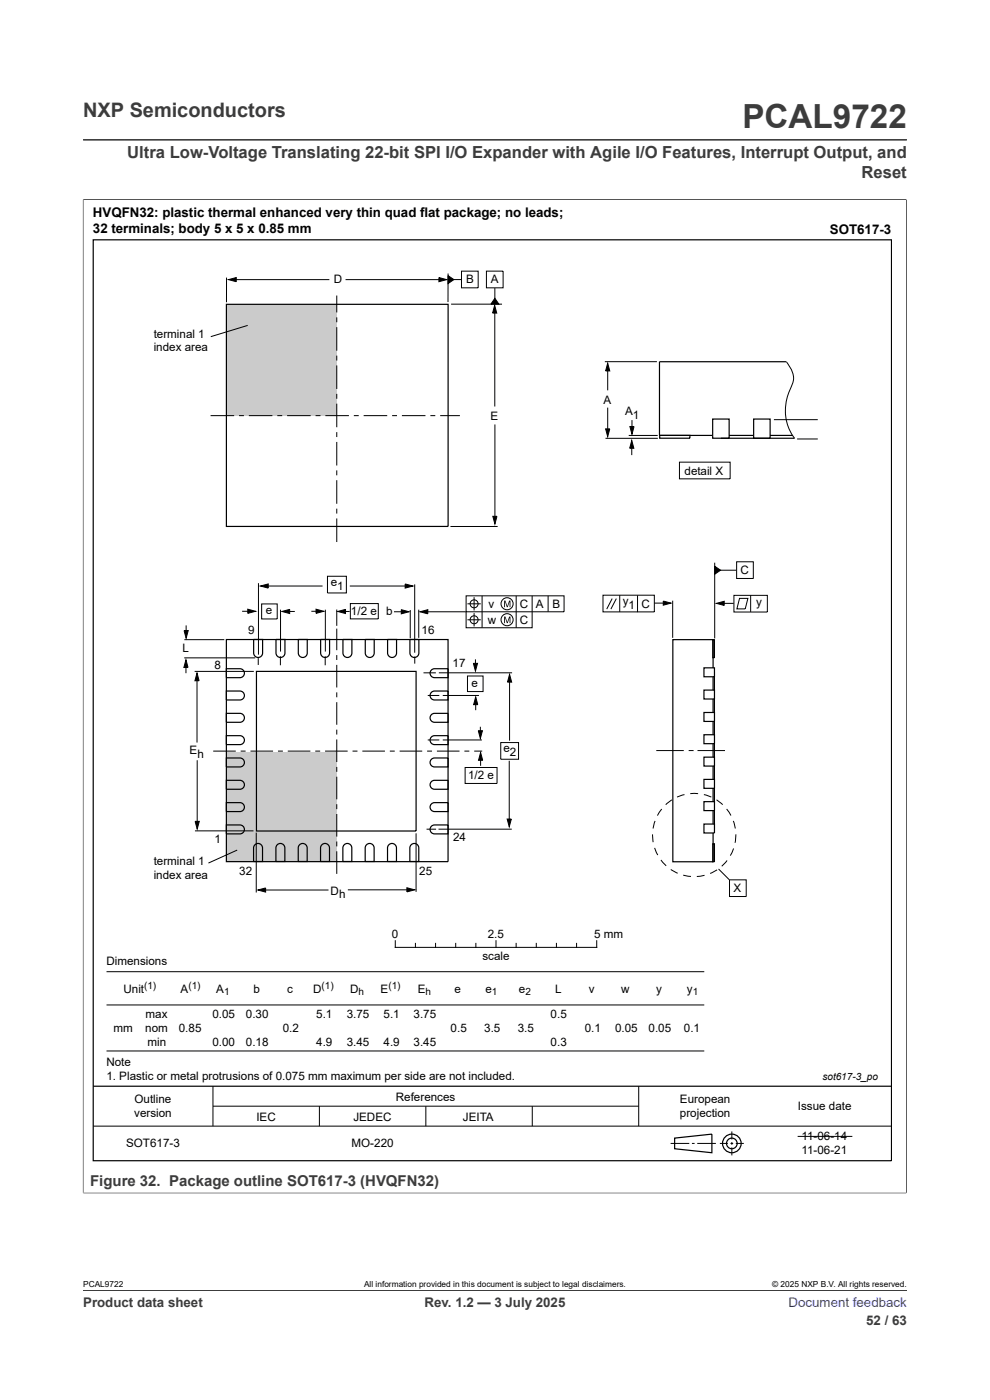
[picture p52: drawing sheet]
<svg xmlns="http://www.w3.org/2000/svg" width="210mm" height="297mm" viewBox="0 0 210 297" stroke-linecap="round" stroke-linejoin="round" font-family="sans-serif">
<defs><g id="words">
<text font-size="7.1" fill="#3c3c3c" x="157.5" y="27.2">PCAL9722</text>
<text font-size="4.2" fill="#3c3c3c" x="17.6" y="24.8">NXP Semiconductors</text>
<g font-size="3.5" fill="#3c3c3c">
<text x="27" y="33.5">Ultra Low-Voltage Translating 22-bit SPI I/O Expander with Agile I/O Features, Interrupt Output, and</text>
<text x="182.8" y="37.7">Reset</text>
</g>
<text font-size="3.2" fill="#3c3c3c" x="19.1" y="251.6">Figure 32. Package outline SOT617-3 (HVQFN32)</text>
<g font-size="2.8">
<text x="19.7" y="46.1">HVQFN32: plastic thermal enhanced very thin quad flat package; no leads;</text>
<text x="19.7" y="49.5">32 terminals; body 5 x 5 x 0.85 mm</text>
<text x="176" y="49.6">SOT617-3</text>
</g>
<g font-size="2.8" fill="#3c3c3c">
<text x="17.6" y="277.3">Product data sheet</text>
<text x="90.1" y="277.3">Rev. 1.2 — 3 July 2025</text>
<text x="183.7" y="281">52 / 63</text>
</g>
<text font-size="2.8" fill="#00f" x="167.3" y="277.3">Document feedback</text>
<g font-size="2.5">
<text x="70.8" y="60">D</text>
<text x="98.9" y="60.1">B</text>
<text x="104.1" y="60.1">A</text>
<text x="32.6" y="71.6">terminal 1</text>
<text x="32.6" y="74.5">index area</text>
<text x="104" y="89.1">E</text>
<text x="128" y="85.6">A</text>
<text x="132.6" y="88">A</text>
<text x="134.3" y="88.8">1</text>
<text x="145.2" y="100.7">detail X</text>
<text x="70.2" y="124.3">e</text>
<text x="71.5" y="125.2">1</text>
<text x="157.1" y="121.8">C</text>
<text x="56.4" y="130.3">e</text>
<text x="74.5" y="130.4">1/2 e</text>
<text x="81.9" y="130.5">b</text>
<text x="103.6" y="128.9">v</text>
<text x="110.3" y="128.9">C</text>
<text x="113.7" y="128.9">A</text>
<text x="117.2" y="128.9">B</text>
<text x="132.1" y="128.4">y</text>
<text x="133.3" y="129.3">1</text>
<text x="136" y="129">C</text>
<text x="160.4" y="128.5">y</text>
<text x="52.7" y="134.6">9</text>
<text x="89.4" y="134.6">16</text>
<text x="103.5" y="132.3">w</text>
<text x="110.3" y="132.3">C</text>
<text x="38.7" y="138.4">L</text>
<text x="45.5" y="141.8">8</text>
<text x="96" y="141.4">17</text>
<text x="100" y="145.8">e</text>
<text x="40.2" y="159.9">E</text>
<text x="41.9" y="160.8">h</text>
<text x="106.8" y="159.6">e</text>
<text x="108.2" y="160.4">2</text>
<text x="99.3" y="165.3">1/2 e</text>
<text x="45.5" y="178.7">1</text>
<text x="96.1" y="178.5">24</text>
<text x="32.6" y="183.5">terminal 1</text>
<text x="50.8" y="185.7">32</text>
<text x="88.9" y="185.7">25</text>
<text x="32.6" y="186.5">index area</text>
<text x="70.1" y="189.8">D</text>
<text x="71.9" y="190.6">h</text>
<text x="155.6" y="189.3">X</text>
<text x="83.1" y="199">0</text>
<text x="102.3" y="203.6">scale</text>
<text x="103.5" y="199">2.5</text>
<text x="126" y="199">5 mm</text>
<text x="22.6" y="204.7">Dimensions</text>
<text x="26.2" y="210.6">Unit</text>
<text x="30.9" y="215.9">max</text>
<text x="38.3" y="210.6">A</text>
<text x="45.1" y="215.9">0.05</text>
<text x="45.9" y="210.6">A</text>
<text x="52.2" y="215.9">0.30</text>
<text x="53.7" y="210.6">b</text>
<text x="60.9" y="210.6">c</text>
<text x="66.4" y="210.6">D</text>
<text x="67.1" y="215.9">5.1</text>
<text x="73.6" y="215.9">3.75</text>
<text x="74.3" y="210.6">D</text>
<text x="80.7" y="210.6">E</text>
<text x="81.4" y="215.9">5.1</text>
<text x="87.7" y="215.9">3.75</text>
<text x="88.6" y="210.6">E</text>
<text x="96.4" y="210.6">e</text>
<text x="103" y="210.6">e</text>
<text x="110.1" y="210.6">e</text>
<text x="116.8" y="215.9">0.5</text>
<text x="117.8" y="210.6">L</text>
<text x="124.9" y="210.6">v</text>
<text x="131.8" y="210.6">w</text>
<text x="139.2" y="210.6">y</text>
<text x="145.7" y="210.6">y</text>
<text x="24.1" y="218.9">mm</text>
<text x="30.8" y="218.9">nom</text>
<text x="31.3" y="221.9">min</text>
<text x="37.9" y="218.9">0.85</text>
<text x="45.1" y="221.9">0.00</text>
<text x="52.2" y="221.9">0.18</text>
<text x="60" y="218.9">0.2</text>
<text x="67.1" y="221.9">4.9</text>
<text x="73.6" y="221.9">3.45</text>
<text x="81.4" y="221.9">4.9</text>
<text x="87.7" y="221.9">3.45</text>
<text x="95.6" y="218.9">0.5</text>
<text x="102.7" y="218.9">3.5</text>
<text x="109.8" y="218.9">3.5</text>
<text x="116.8" y="221.9">0.3</text>
<text x="124" y="218.9">0.1</text>
<text x="130.5" y="218.9">0.05</text>
<text x="137.6" y="218.9">0.05</text>
<text x="145.1" y="218.9">0.1</text>
<text x="22.6" y="226">Note</text>
<text x="22.6" y="229.2">1. Plastic or metal protrusions of 0.075 mm maximum per side are not included.</text>
<text x="84" y="233.5">References</text>
<text x="28.5" y="237">version</text>
<text x="28.5" y="234">Outline</text>
<text x="54.4" y="237.7">IEC</text>
<text x="75" y="237.7">JEDEC</text>
<text x="98.2" y="237.7">JEITA</text>
<text x="144.2" y="234">European</text>
<text x="144.2" y="237">projection</text>
<text x="169.3" y="235.5">Issue date</text>
<text x="26.8" y="243.4">SOT617-3</text>
<text x="74.6" y="243.4">MO-220</text>
<text x="170" y="241.9">11-06-14</text>
<text x="170" y="244.8">11-06-21</text>
</g>
<g font-size="2.1">
<text x="30.6" y="209.9">(1)</text>
<text x="40" y="209.9">(1)</text>
<text x="68.2" y="209.9">(1)</text>
<text x="82.4" y="209.9">(1)</text>
<text x="47.5" y="211.1">1</text>
<text x="76" y="211.1">h</text>
<text x="90.3" y="211.1">h</text>
<text x="104.4" y="211.1">1</text>
<text x="111.5" y="211.1">2</text>
<text x="147" y="211.1">1</text>
<text x="174.5" y="229.2">sot617-3_po</text>
</g>
<g font-size="1.8">
<text x="17.6" y="273.1">PCAL9722</text>
<text x="77.2" y="273.1">All information provided in this document is subject to legal disclaimers.</text>
<text x="163.8" y="273.1">© 2025 NXP B.V. All rights reserved.</text>
</g>
</g></defs>
<path d="M17.6 29.7h174.8M17.6 42.3h174.7M17.6 42.3v210.9M192.3 42.3v210.9M17.6 253.1h174.7" fill="none" stroke="#3c3c3c" stroke-width=".21"/>
<g fill="none" stroke="#000" stroke-width=".21">
<path d="M98.9 126.4h20.8v3.4h-20.8zM99.2 128.1h2.8M99.2 131.5h2.8M100.6 126.7v2.8M100.6 130.1v2.8M102.3 126.4v6.8M109.5 126.4v6.8M112.9 126.4v6.8h-14v-3.4M116.3 126.4v3.4M98.7 162.8h6.7v3.4h-6.7zM83.8 199.6v1.4h42.8v-1.4M105.2 199.6v1.4"/>
<path d="M22.6 213.2h126.8M22.6 206.1h126.8M88.1 200.1v.9M92.4 200.1v.9M96.7 200.1v.9M100.9 200.1v.9M109.5 200.1v.9M113.8 200.1v.9M118 200.1v.9M122.3 200.1v.9M19.8 238.9h169.3M22.6 223h126.8"/>
<path d="M45.2 230.4v8.5M45.2 234.7h90.3M67.8 234.7v4.2M90.3 234.7v4.2M112.9 234.7v4.2M135.5 230.4v8.5M142.3 242.6h3.9M146.8 242.6h.5M147.9 242.6h4M152.7 242.6h1.7M155 242.6h.5M155.2 240v1.7"/>
<path d="M155.2 242.3v.6M155.2 243.4v1.7M156.1 242.6h1.7M169.2 241.1h11.6"/>
<circle cx="100.6" cy="128.1" r=".85"/>
<circle cx="100.6" cy="131.5" r=".85"/>
<circle cx="107.6" cy="128.1" r="1.28"/>
<circle cx="107.6" cy="131.5" r="1.28"/>
</g>
<g fill="none" stroke="#000" stroke-width=".25">
<path d="M19.8 50.9h169.3v195.3h-169.3zM19.8 230.4h169.3M143.1 241.4l7.9-.8v3.9l-7.9-.8z"/>
<circle cx="155.2" cy="242.6" r="1.13"/>
<circle cx="155.2" cy="242.6" r="1.98"/>
</g>
<path d="M106.9 127.4h.3l.4 1.2 .4-1.2h.3v1.4h-.2v-1.2l-.4 1.2h-.2l-.4-1.2v1.2h-.2zM106.9 130.8h.3l.4 1.2 .4-1.2h.3v1.4h-.2v-1.2l-.4 1.2h-.2l-.4-1.2v1.2h-.2z" fill="#000"/>
<g fill="#cbcbcb">
<path d="M48 159.5h23.4v23.3h-23.4z"/>
<path d="M48 64.7h23.5v23.4h-23.5z"/>
</g>
<g fill="none" stroke="#000" stroke-width=".21">
<path d="M48.1 58.9l-.1 5.2M48.5 59.3l1.6-.4v.9zM49.6 59.3h20.3M73.3 59.3h20.3M93.1 58.9l1.6 .4-1.6 .5zM95 58.5l1.3 .8-1.3 .9zM95 58v6.1M95.6 59.3h2.2M97.9 57.5h3.5v3.6h-3.5zM103.2 57.5h3.5v3.6h-3.5zM52.5 69l-7.8 2.4M71.4 62.7v3.6"/>
<path d="M71.4 67.3v1.1M71.4 69.4v5M71.4 75.4v1.1M71.4 77.5v5M95.7 64.5h10.8M104.9 64.8l.5 1.6h-.9zM105 65.9v20.3M105 61.1v2.9M105 63.3l.8 1.2h-1.7zM128.3 76.7h11M128.9 77l.4 1.7h-.8zM128.9 78.1v4.7"/>
<path d="M166.8 76.8a4.6 4.6 0 0 1 .8 5.7 10 10 0 0 0 .9 10.5M44.7 88.2h5M50.7 88.2h1M52.8 88.2h5M58.8 88.2h1.1M60.9 88.2h5M66.9 88.2h1.1M69 88.2h5M71.4 83.6v1M71.4 85.6v5M71.4 91.7v1M71.4 93.8v5"/>
<path d="M71.4 99.8v1M75.1 88.2h1M77.1 88.2h5M83.2 88.2h1M85.3 88.2h5M91.3 88.2h1M93.4 88.2h4.2M105 90v19.9M128.4 93h11.1M128.5 91h.8l-.4 1.6zM128.9 86.5v5M133.4 92.4h6.1"/>
<path d="M133.6 90.5h.9l-.4 1.6zM134 93.5l.5 1.6h-.9zM134 94.5v2M134.1 89.1v1.9M144.1 98h10.8v3.6h-10.8zM164.2 89h9.3M71.4 101.9v5M71.4 107.9v1M71.4 110v5M95.5 111.7h10.1M104.5 109.5h.9l-.4 1.7zM151.6 119.4v16"/>
<path d="M156.3 119.2h3.5v3.5h-3.5zM39 133.8h.9l-.4 1.6zM39.1 139.6h15M39.1 135.7h8.5M39.4 140l.5 1.6h-.9zM39.5 132.7v1.9M51.4 129.7h2M52.6 129.2l1.6 .5-1.6 .4zM54.8 139.6v1.5M54.8 123.7v15.2M55.2 124.3l1.7-.4v.9zM55.5 128.1h3.3v3.2h-3.3z"/>
<path d="M56.3 124.3h12.1M59.5 139.2v1.9M59.5 129.3v8.9M59.8 129.7l1.6-.4v.9zM60.6 129.7h1.9M66 129.7h1.9M67 129.2l1.7 .5-1.7 .4zM69 139.2v1.9M69 129.3v8.9M69.5 122.2h4v3.6h-4zM71.4 129.3v3.5M71.4 133.4v4.5"/>
<path d="M71.4 139v1M71.6 129.7l1.7-.4v.9zM72.5 129.7h1.7M74.2 124.3h12.9M83.6 129.8h2.2M85.1 129.3l1.7 .5-1.7 .4zM85.9 123.9l1.7 .4-1.7 .5zM87 129.4v6M88 124v14.5M88 139.3v1.5M88.8 129.3v6M100.9 139.9v2"/>
<path d="M127.9 126.3h10.9v3.5h-10.9zM129.9 127l-1.2 2.2M130.7 127l-1.1 2.2M131.5 126.3v3.5M135.2 126.3v3.6M138.8 127.9h2.5M140.7 127.5l1.6 .4-1.6 .5zM142.7 127.4v7.9M151.6 120.1l1.2 .9-1.2 .8zM152 128l1.6-.4v.8zM152.1 121h4.1M152.5 128h3.1"/>
<path d="M155.7 126.3h7.1v3.5h-7.1zM156.9 126.9h1.7l-.5 2.3h-1.8zM159.2 126.3v3.5M39.4 140.7v2.1M41.3 142.4h12.5M41.8 142.8l.4 1.6h-.9zM41.8 143.6v13.9M45.2 159.3h4.8M51.1 159.3h1M53.1 159.3h4.8M59 159.3h1M61 159.3h4.8"/>
<path d="M66.9 159.3h1M69 159.3h4.7M71.3 159.4h.1M71.4 141.1v4.7M71.4 146.9v1M71.4 149v4.7M71.4 154.8v1M71.4 156.9v4.8M74.8 159.3h1M76.9 159.3h4.8M82.7 159.3h1M84.8 159.3h4.8"/>
<path d="M89.8 142.7h2.7M90.6 159.3h1M90.7 147.5h2.5M90.7 157h2.5M92.7 159.3h4.8M93.1 142.7h15.5M93.9 147.5h7.7M93.9 157h8.3M98.5 159.3h1.1M99.2 143.4h3.3v3.3h-3.3zM100.4 140.7h.9l-.4 1.7zM100.6 159.3h1.7"/>
<path d="M100.9 147.8l.4 1.7h-.8zM100.9 148.8v1.9M101.5 155h.8l-.4 1.7zM101.9 154.2v2M101.9 159.6l.5 1.7h-.9zM106.2 157.5h3.8v3.6h-3.8zM108.1 143.1l.4 1.6h-.8zM108.1 144.1v13M139.2 159.2h5.8M146.1 159.2h1M148 159.2h5.8M41.4 176.3h12.4"/>
<path d="M41.4 174.2h.9l-.5 1.7zM41.8 161.3v13.8M54.4 176.6v12.7M71.4 162.7v1M71.4 164.8v4.8M71.4 170.6v1M71.4 172.7v4.8M71.4 178.5v1.1M88.3 176.8v12.4M90.5 175.9h2M93 175.9h15.6M101.9 160.6v1.9"/>
<path d="M107.6 173.8h.9l-.5 1.6zM108 161.4v13.5M138.4 177l.2 1.7M138.9 179.9l.6 1.5M139 174.2l-.5 1.6M140.4 171.6l-.9 1.4M142.5 169.7l-1.3 1M145.2 168.6l-1.6 .5M146.4 168.4h1.7M149.3 168.6l1.6 .5M152 169.7l1.3 1M154.1 171.6l.9 1.4"/>
<path d="M155.6 174.1l.4 1.7M156.1 177l-.2 1.8M50.3 180.3l-6.1 2.8M54.7 188.8l1.6-.4v.9zM55.5 188.8h14.2M71.4 180.6v4.8M73.8 188.8h13.3M86.3 188.3l1.7 .5-1.7 .4zM140.2 182.4l1.1 1.3M142.3 184.4l1.4 .8M144.9 185.7l1.7 .2M149.5 185.7l-1.7 .2"/>
<path d="M152.1 184.5l-1.5 .8M152.4 184.3l2.3 2.3M154.2 182.5l-1.1 1.3M154.7 186.7h3.6v3.5h-3.6zM155.6 180l-.7 1.5"/>
</g>
<g fill="none" stroke="#000" stroke-width=".25">
<path d="M48 64.6h47.1v47.1h-47.1zM166.8 76.7h-26.9v15.7h28.3M48 135.7h47v47.1h-47zM53.8 135.7h1.9v2.8a.95 .95 0 0 1-.9 1 .95 .95 0 0 1-1-1zM58.5 135.7h1.9v2.8a.95 .95 0 0 1-.9 1 .95 .95 0 0 1-1-1zM63.3 135.7h1.9v2.8a.95 .95 0 0 1-1 1 .95 .95 0 0 1-.9-1zM68 135.7h1.9v2.8a.95 .95 0 0 1-.9 1 .95 .95 0 0 1-1-1zM72.7 135.7h1.9v2.8a.95 .95 0 0 1-.9 1 .95 .95 0 0 1-1-1zM77.5 135.7h1.9v2.8a.95 .95 0 0 1-1 1 .95 .95 0 0 1-.9-1zM82.2 135.7h1.9v2.8a.95 .95 0 0 1-.9 1 .95 .95 0 0 1-1-1zM87 135.7h1.9v2.8a.95 .95 0 0 1-1 1 .95 .95 0 0 1-.9-1zM142.7 135.7h8.6v47.1h-8.6z"/>
<path d="M48 151.3h2.9a.95 .95 0 0 1 .9 1 .95 .95 0 0 1-.9 .9h-2.9zM48 156.1h2.9a.95 .95 0 0 1 .9 .9 .95 .95 0 0 1-.9 1h-2.9zM48 141.9h2.9a.95 .95 0 0 1 .9 .9 .95 .95 0 0 1-.9 1h-2.9zM48 146.6h2.9a.95 .95 0 0 1 .9 .9 .95 .95 0 0 1-.9 1h-2.9zM91.5 156.3l.7-.2h2.9v1.9h-2.9a.95 .95 0 0 1-.9-.6 .95 .95 0 0 1 .2-1.1zM91.5 151.6l.7-.3h2.9v1.9h-2.9a.95 .95 0 0 1-.9-.6 .95 .95 0 0 1 .2-1zM91.5 146.9l.7-.3h2.9v1.9h-2.9a.95 .95 0 0 1-.9-.6 .95 .95 0 0 1 .2-1zM91.5 142.1l.7-.2h2.9v1.9h-2.9a.95 .95 0 0 1-.9-.6 .95 .95 0 0 1 .2-1.1zM48 160.8h2.9a.95 .95 0 0 1 .9 1 .95 .95 0 0 1-.9 .9h-2.9zM48 165.5h2.9a.95 .95 0 0 1 .9 1 .95 .95 0 0 1-.9 .9h-2.9zM48 170.3h2.9a.95 .95 0 0 1 .9 .9 .95 .95 0 0 1-.9 1h-2.9zM48 175h2.9a.95 .95 0 0 1 .9 1 .95 .95 0 0 1-.9 .9h-2.9z"/>
<path d="M54.1 179.2a.95 .95 0 0 1 1-.2 .95 .95 0 0 1 .6 .9v2.9h-1.9v-2.9zM58.8 179.2a.95 .95 0 0 1 1-.2 .95 .95 0 0 1 .6 .9v2.9h-1.9v-2.9zM63.5 179.2a.95 .95 0 0 1 1.1-.2 .95 .95 0 0 1 .6 .9v2.9h-1.9v-2.9zM68.3 179.2a.95 .95 0 0 1 1-.2 .95 .95 0 0 1 .6 .9v2.9h-1.9v-2.9zM73 179.2a.95 .95 0 0 1 1-.2 .95 .95 0 0 1 .6 .9v2.9h-1.9v-2.9zM77.7 179.2a.95 .95 0 0 1 1.1-.2 .95 .95 0 0 1 .6 .9v2.9h-1.9v-2.9zM82.5 179.2a.95 .95 0 0 1 1-.2 .95 .95 0 0 1 .6 .9v2.9h-1.9v-2.9zM87.2 179.2a.95 .95 0 0 1 1-.2 .95 .95 0 0 1 .6 .9v2.9h-1.9v-2.9zM91.5 165.8l.7-.3h2.9v1.9h-2.9a.95 .95 0 0 1-.9-.5 .95 .95 0 0 1 .2-1.1zM91.5 161.1l.7-.3h2.9v1.9h-2.9a.95 .95 0 0 1-.9-.6 .95 .95 0 0 1 .2-1zM91.5 175.3l.7-.3h2.9v1.9h-2.9a.95 .95 0 0 1-.9-.6 .95 .95 0 0 1 .2-1zM91.5 170.5l.7-.2h2.9v1.9h-2.9a.95 .95 0 0 1-.9-.6 .95 .95 0 0 1 .2-1.1z"/>
</g>
<g fill="#000">
<path d="M48.5 59.3l1.6-.4v.9zM93.1 58.9l1.6 .4-1.6 .5zM95 58.5l1.3 .8-1.3 .9zM105 63.3l.8 1.2h-1.7zM104.9 64.8l.5 1.6h-.9zM128.9 77l.4 1.7h-.8zM128.5 91h.8l-.4 1.6zM134 93.5l.5 1.6h-.9zM133.6 90.5h.9l-.4 1.6zM104.5 109.5h.9l-.4 1.7zM39 133.8h.9l-.4 1.6zM52.6 129.2l1.6 .5-1.6 .4z"/>
<path d="M55.2 124.3l1.7-.4v.9zM59.8 129.7l1.6-.4v.9zM67 129.2l1.7 .5-1.7 .4zM71.6 129.7l1.7-.4v.9zM85.1 129.3l1.7 .5-1.7 .4zM85.9 123.9l1.7 .4-1.7 .5zM140.7 127.5l1.6 .4-1.6 .5zM151.6 120.1l1.2 .9-1.2 .8zM152 128l1.6-.4v.8zM39.4 140l.5 1.6h-.9zM41.8 142.8l.4 1.6h-.9zM100.4 140.7h.9l-.4 1.7z"/>
<path d="M100.9 147.8l.4 1.7h-.8zM101.5 155h.8l-.4 1.7zM108.1 143.1l.4 1.6h-.8zM41.4 174.2h.9l-.5 1.7zM101.9 159.6l.5 1.7h-.9zM107.6 173.8h.9l-.5 1.6zM54.7 188.8l1.6-.4v.9zM86.3 188.3l1.7 .5-1.7 .4z"/>
</g>
<path d="M151.2 88.9h3.5v4.1h-3.5z" fill="#fefefe"/>
<path d="M151.2 88.9h3.5v4.1h-3.5z" fill="none" stroke="#000" stroke-width=".25"/>
<path d="M139.9 92.4h6.4v.6h-6.4z" fill="#fefefe"/>
<path d="M139.9 92.4h6.4v.6h-6.4z" fill="none" stroke="#000" stroke-width=".25"/>
<path d="M159.9 88.9h3.5v4.1h-3.5z" fill="#fefefe"/>
<path d="M159.9 88.9h3.5v4.1h-3.5zM54.4 142.4h33.9v33.9h-33.9zM151.2 142.6h.3v33.2h-.3" fill="none" stroke="#000" stroke-width=".25"/>
<path d="M74.3 128h5.9v3.3h-5.9zM89.1 129.8l1.6-.5v.9zM89.6 129.8h9.2" fill="none" stroke="#000" stroke-width=".21"/>
<path d="M89.1 129.8l1.6-.5v.9z" fill="#000"/>
<path d="M149.3 174.8h2.3v1.9h-2.3z" fill="#fefefe"/>
<path d="M149.3 174.8h2.3v1.9h-2.3z" fill="none" stroke="#000" stroke-width=".25"/>
<path d="M149.3 170.1h2.3v1.9h-2.3z" fill="#fefefe"/>
<path d="M149.3 170.1h2.3v1.9h-2.3z" fill="none" stroke="#000" stroke-width=".25"/>
<path d="M149.3 165.3h2.3v1.9h-2.3z" fill="#fefefe"/>
<path d="M149.3 165.3h2.3v1.9h-2.3z" fill="none" stroke="#000" stroke-width=".25"/>
<path d="M149.3 160.6h2.3v1.9h-2.3z" fill="#fefefe"/>
<path d="M149.3 160.6h2.3v1.9h-2.3z" fill="none" stroke="#000" stroke-width=".25"/>
<path d="M149.3 155.9h2.3v1.9h-2.3z" fill="#fefefe"/>
<path d="M149.3 155.9h2.3v1.9h-2.3z" fill="none" stroke="#000" stroke-width=".25"/>
<path d="M149.3 151.1h2.3v1.9h-2.3z" fill="#fefefe"/>
<path d="M149.3 151.1h2.3v1.9h-2.3z" fill="none" stroke="#000" stroke-width=".25"/>
<path d="M149.3 146.4h2.3v1.9h-2.3z" fill="#fefefe"/>
<path d="M149.3 146.4h2.3v1.9h-2.3z" fill="none" stroke="#000" stroke-width=".25"/>
<path d="M149.3 141.7h2.3v1.9h-2.3z" fill="#fefefe"/>
<path d="M152.9 93h15.6M151.2 135.7h.3v3.8h-.3zM149.3 141.7h2.3v1.9h-2.3zM151.2 179h.3v3.8h-.3z" fill="none" stroke="#000" stroke-width=".25"/>
<path d="M169.1 93.1h4.4" fill="none" stroke="#000" stroke-width=".21"/>
<path d="M17.6 42.4v210.6M17.7 42.3h174.5M192.3 42.4v210.6M17.7 253.1h174.5M17.6 273.8h174.8" fill="none" stroke="#3c3c3c" stroke-width=".21"/>
<use href="#words"/>
</svg>
